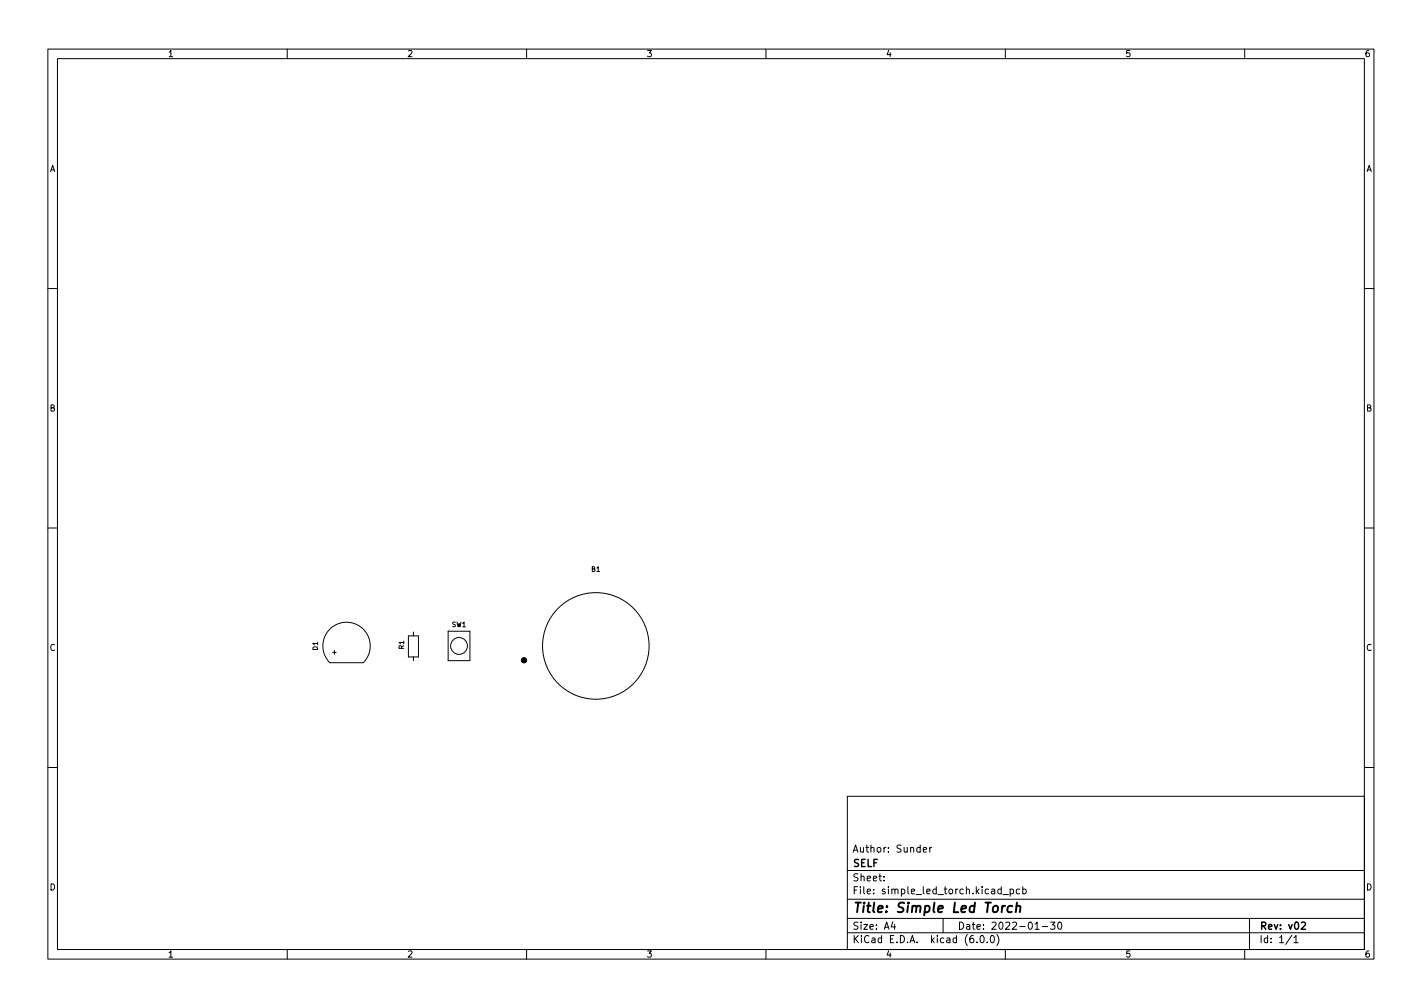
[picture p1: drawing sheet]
<svg xmlns="http://www.w3.org/2000/svg" width="297mm" height="210mm" viewBox="0 0 297 210" stroke-linecap="round" stroke-linejoin="round" font-family="sans-serif">
<defs><g id="words">
<text font-size="2.8" x="178" y="190.6">Title: Simple Led Torch</text>
<g font-size="2.1">
<text x="178" y="178">Author: Sunder</text>
<text x="178" y="184">Sheet:</text>
<text x="178" y="181">SELF</text>
<text x="178" y="186.7">File: simple_led_torch.kicad_pcb</text>
<text x="178" y="196.9">KiCad E.D.A. kicad (6.0.0)</text>
<text x="178" y="194.1">Size: A4</text>
<text x="200" y="194.1">Date: 2022-01-30</text>
<text x="263" y="194.1">Rev: v02</text>
<text x="263" y="196.9">Id: 1/1</text>
</g>
<g font-size="1.8">
<text x="35" y="11.9">1</text>
<text x="85" y="11.9">2</text>
<text x="135" y="11.9">3</text>
<text x="185" y="11.9">4</text>
<text x="235" y="11.9">5</text>
<text x="285" y="11.9">6</text>
<text x="10.3" y="35.9">A</text>
<text x="285.3" y="35.9">A</text>
<text x="10.3" y="85.9">B</text>
<text x="285.3" y="85.9">B</text>
<text x="10.3" y="135.9">C</text>
<text x="285.3" y="135.9">C</text>
<text x="10.3" y="185.9">D</text>
<text x="285.3" y="185.9">D</text>
<text x="35" y="199.9">1</text>
<text x="85" y="199.9">2</text>
<text x="135" y="199.9">3</text>
<text x="185" y="199.9">4</text>
<text x="235" y="199.9">5</text>
<text x="285" y="199.9">6</text>
</g>
<g font-size="1.4">
<text x="123.6" y="119.4">B1</text>
<text x="94.4" y="130.9">SW1</text>
<text x="66.4" y="135.8" transform="rotate(-90 66.4 135.8)">D1</text>
<text x="69.4" y="136.6">+</text>
<text x="84.4" y="135.5" transform="rotate(-90 84.4 135.5)">R1</text>
</g>
</g></defs>
<g fill="none" stroke="#000" stroke-width=".21">
<path d="M10 10.2h277v190.1h-277zM12 12.2h273v186.1h-273zM60 10.2v2M110 10.2v2M160 10.2v2M210 10.2v2M260 10.2v2M10 60.2h2M285 60.2h2M10 110.2h2M285 110.2h2M68.9 131.4a4.9 4.9 0 0 1 7 0 4.9 4.9 0 0 1 0 7h-7a5 5 0 0 1 0-7z"/>
<path d="M85.3 132.8h2.1v4.4h-2.1zM86.4 132v.8M86.4 137.2v.8M93.6 131.8h4.6v6.1h-4.6zM10 160.2h2M177 166.3h108v32h-108zM192.9 177.4l.7-.1-.1-.3-.4-.1-.2 .2v.8h.6M194.2 176.9v1M194.6 176.9l-.4 .3M285 160.2h2M60 198.3v2M110 198.3v2"/>
<path d="M160 198.3v2M177 194.8h108M177 191.8h108M177 187.8h108M177 181.8h108M184.6 183.8v.1M184.6 183v.1M186.5 192.5l-.4 1h1M186.9 193v1M197 191.8v3M204.1 196.7v.1M204.9 195.4l.2-.1a.8 .8 0 0 1 .5 .8 .8 .8 0 0 1-.5 .7 1 1 0 0 1-.2-1.4z"/>
<path d="M206.2 196.7v.1M207 195.5l.2-.2a.8 .8 0 0 1 .5 .8 .8 .8 0 0 1-.5 .7l-.2-.1-.1-.4zM208.2 195.1a1.72 1.72 0 0 1 0 2.3M209.1 185.7l-.4-.1-.3 .3 .2 .7h.5M209.1 185.1v1.5M209.5 186.8h1.1M210 198.3v2M211 185.7l.4-.1 .3 .3-.1 .7h-.6M211 185.6v1.5M213 185.7l-.4-.1-.3 .3 .1 .7h.6M213.6 185.7l.5-.1 .3 .3-.2 .7h-.6M213.6 185.1v1.5"/>
<path d="M216.2 194h.9M217.7 193.5h1.2M219.4 192.5h1l-.5 .6 .4 .1v.7l-.2 .1-.7-.1M221.1 192.6l.2-.1a.8 .8 0 0 1 .5 .8 .8 .8 0 0 1-.5 .7 1 1 0 0 1-.2-1.4zM260 198.3v2M261 191.8v6.5M269.9 195.3l-1.3 1.9M270.3 195.8l.4-.5v1.5M270.3 196.8h.8"/>
<circle cx="95.9" cy="134.9" r="1.76"/>
<circle cx="124.5" cy="134.9" r="11.1"/>
</g>
<path d="M271.8 192.7l.6-.2 .3 .5-.9 1h.9" fill="none" stroke="#000" stroke-width=".3"/>
<path d="M210 189.1l-.4 .1-.3 .3M211.5 189.2a.66 .66 0 0 0-1 .3l-.1 .6 .2 .3h.7M212.3 189.3l.3-.2 .5 .1-.1 1.3M212.4 188.5l-.2 2" fill="none" stroke="#000" stroke-width=".4"/>
<circle cx="109.5" cy="137.9" r=".55" fill="#000" stroke="#000" stroke-width=".21"/>
<use href="#words"/>
</svg>
